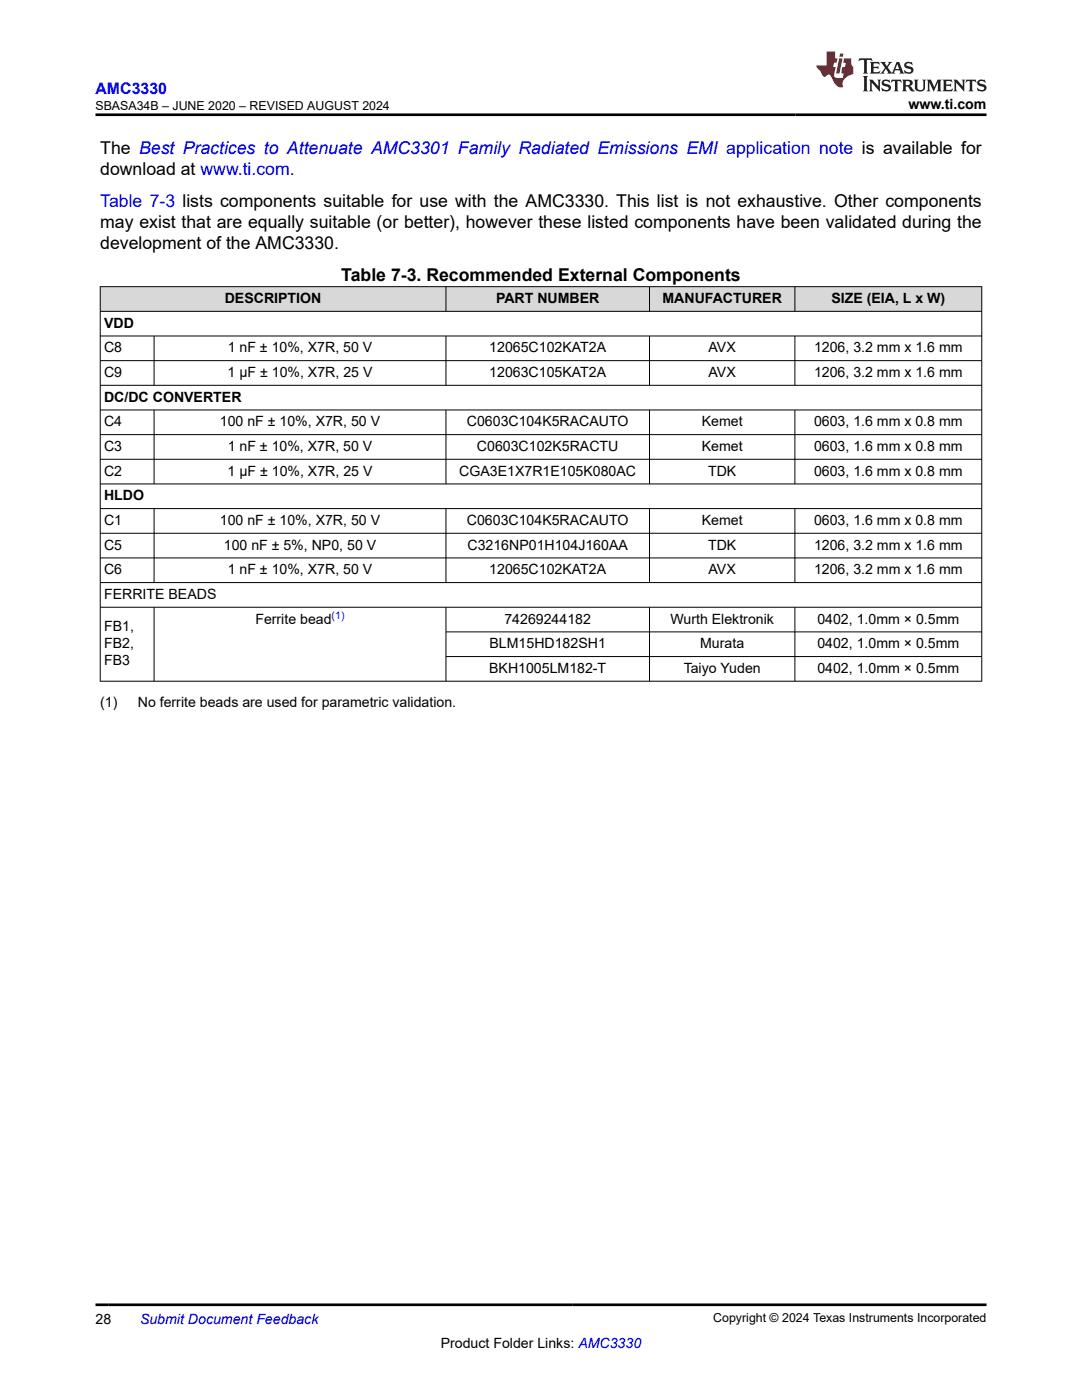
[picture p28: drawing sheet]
<svg xmlns="http://www.w3.org/2000/svg" width="216mm" height="279mm" viewBox="0 0 216 279" stroke-linecap="round" stroke-linejoin="round" font-family="sans-serif">
<defs><g id="words">
<g font-size="3.5">
<text x="20" y="30.6">The Best Practices to Attenuate AMC3301 Family Radiated Emissions EMI application note is available for</text>
<text x="20" y="34.9">download at www.ti.com.</text>
<text x="20" y="45.5">may exist that are equally suitable (or better), however these listed components have been validated during the</text>
<text x="20" y="49.7">development of the AMC3330.</text>
<text x="68.1" y="56">Table 7-3. Recommended External Components</text>
</g>
<text font-size="3.5" fill="#00f" x="20" y="41.2">Table 7-3 lists components suitable for use with the AMC3330. This list is not exhaustive. Other components</text>
<text font-size="3.2" fill="#00f" x="19" y="18.7">AMC3330</text>
<g font-size="2.8">
<text x="181.3" y="21.8">www.ti.com</text>
<text x="20.8" y="65.4">VDD</text>
<text x="44.8" y="60.5">DESCRIPTION</text>
<text x="99" y="60.5">PART NUMBER</text>
<text x="132.2" y="60.5">MANUFACTURER</text>
<text x="165.9" y="60.5">SIZE (EIA, L x W)</text>
<text x="20.8" y="70.3">C8</text>
<text x="45.4" y="70.3">1 nF ± 10%, X7R, 50 V</text>
<text x="97.6" y="70.3">12065C102KAT2A</text>
<text x="141.4" y="70.3">AVX</text>
<text x="162.4" y="70.3">1206, 3.2 mm x 1.6 mm</text>
<text x="20.8" y="75.2">C9</text>
<text x="45.4" y="75.2">1 µF ± 10%, X7R, 25 V</text>
<text x="97.6" y="75.2">12063C105KAT2A</text>
<text x="141.4" y="75.2">AVX</text>
<text x="162.4" y="75.2">1206, 3.2 mm x 1.6 mm</text>
<text x="20.8" y="80.2">DC/DC CONVERTER</text>
<text x="20.8" y="85.1">C4</text>
<text x="43.9" y="85.1">100 nF ± 10%, X7R, 50 V</text>
<text x="93.2" y="85.1">C0603C104K5RACAUTO</text>
<text x="140" y="85.1">Kemet</text>
<text x="162.4" y="85.1">0603, 1.6 mm x 0.8 mm</text>
<text x="20.8" y="90">C3</text>
<text x="20.8" y="94.9">C2</text>
<text x="45.4" y="94.9">1 µF ± 10%, X7R, 25 V</text>
<text x="45.4" y="90">1 nF ± 10%, X7R, 50 V</text>
<text x="91.6" y="94.9">CGA3E1X7R1E105K080AC</text>
<text x="95.2" y="90">C0603C102K5RACTU</text>
<text x="140" y="90">Kemet</text>
<text x="141.3" y="94.9">TDK</text>
<text x="162.4" y="90">0603, 1.6 mm x 0.8 mm</text>
<text x="162.4" y="94.9">0603, 1.6 mm x 0.8 mm</text>
<text x="20.8" y="99.9">HLDO</text>
<text x="20.8" y="104.8">C1</text>
<text x="43.9" y="104.8">100 nF ± 10%, X7R, 50 V</text>
<text x="93.2" y="104.8">C0603C104K5RACAUTO</text>
<text x="140" y="104.8">Kemet</text>
<text x="162.4" y="104.8">0603, 1.6 mm x 0.8 mm</text>
<text x="20.8" y="109.7">C5</text>
<text x="44.7" y="109.7">100 nF ± 5%, NP0, 50 V</text>
<text x="93.3" y="109.7">C3216NP01H104J160AA</text>
<text x="141.3" y="109.7">TDK</text>
<text x="162.4" y="109.7">1206, 3.2 mm x 1.6 mm</text>
<text x="20.8" y="114.6">C6</text>
<text x="20.8" y="119.5">FERRITE BEADS</text>
<text x="45.4" y="114.6">1 nF ± 10%, X7R, 50 V</text>
<text x="97.6" y="114.6">12065C102KAT2A</text>
<text x="141.4" y="114.6">AVX</text>
<text x="162.4" y="114.6">1206, 3.2 mm x 1.6 mm</text>
<text x="20.8" y="126">FB1,</text>
<text x="51" y="124.5">Ferrite bead</text>
<text x="100.7" y="124.5">74269244182</text>
<text x="133.8" y="124.5">Wurth Elektronik</text>
<text x="163.1" y="124.5">0402, 1.0mm × 0.5mm</text>
<text x="20.8" y="129.4">FB2,</text>
<text x="97.7" y="129.4">BLM15HD182SH1</text>
<text x="139.7" y="129.4">Murata</text>
<text x="163.1" y="129.4">0402, 1.0mm × 0.5mm</text>
<text x="20.8" y="132.8">FB3</text>
<text x="97.6" y="134.3">BKH1005LM182-T</text>
<text x="136.4" y="134.3">Taiyo Yuden</text>
<text x="163.1" y="134.3">0402, 1.0mm × 0.5mm</text>
<text x="20" y="141.1">(1)</text>
<text x="27.5" y="141.1">No ferrite beads are used for parametric validation.</text>
<text x="19" y="264.2">28</text>
<text x="87.9" y="269">Product Folder Links: AMC3330</text>
</g>
<text font-size="2.8" fill="#00f" x="27.9" y="264.2">Submit Document Feedback</text>
<g font-size="2.5">
<text x="19" y="21.9">SBASA34B – JUNE 2020 – REVISED AUGUST 2024</text>
<text x="142.3" y="263.9">Copyright © 2024 Texas Instruments Incorporated</text>
</g>
<text font-size="2.1" fill="#00f" x="66.2" y="123.5">(1)</text>
</g></defs>
<g fill="#d8d8d8">
<path d="M20 57.2h175.9v4.9h-175.9z" fill-rule="evenodd"/>
<path d="M20.1 57.3h68.8v4.8h-68.8z" fill-rule="evenodd"/>
<path d="M89 57.3h40.5v4.8h-40.5z" fill-rule="evenodd"/>
<path d="M129.7 57.3h28.9v4.8h-28.9z" fill-rule="evenodd"/>
<path d="M158.7 57.3h37.1v4.8h-37.1z" fill-rule="evenodd"/>
</g>
<g fill="none" stroke="#000" stroke-width=".2">
<path d="M19.9 57.2h176.1M20 57.1v78.9M89 57.1v5.1M129.6 57.1v5.1M158.6 57.1v5.1M195.9 57.1v78.9M19.9 62.1h176.1M19.9 67.1h176.1M19.9 72h176.1M19.9 76.9h176.1M30.7 67.1v9.9M89 67.1v9.9"/>
<path d="M129.6 67.1v9.9M158.6 67.1v9.9M19.9 81.8h176.1M19.9 86.7h176.1M19.9 91.7h176.1M19.9 96.6h176.1M30.7 81.8v14.8M89 81.8v14.8M129.6 81.8v14.8M158.6 81.8v14.8M19.9 101.5h176.1M19.9 106.4h176.1"/>
<path d="M19.9 111.3h176.1M19.9 116.3h176.1M30.7 101.5v14.8M89 101.5v14.8M129.6 101.5v14.8M158.6 101.5v14.8M19.9 121.2h176.1M30.7 121.2v14.8M89 121.2v14.8M89 126.1h107M89 131h107M129.6 121.2v14.8"/>
<path d="M158.6 121.2v14.8M196 136h-176.1"/>
</g>
<path d="M171.5 11.6l-.2 .6 .5-.2h.6v.1v2.2l-.2 .4h1l-.2-.4v-2.2v-.1h.5l.6 .2-.2-.6zM173.6 12.4l.2 .3v1.6l-.2 .4h1.9l.1-.6a1.08 1.08 0 0 1-1.3 .2v-.7h.6l.4 .2v-.7l-.4 .2h-.6v-.5l.2-.2a1 1 0 0 1 1 .3l-.1-.5zM175.7 12.4l.9 1.1-1 1.2h.9l-.2-.2 .5-.8 .4 .8-.2 .2h1.6l-.2-.2 .2-.5h.9l.1 .5-.1 .2h.9l-.2-.4-.8-1.9h-.5l-.9 2.1-.9-1.1 .9-1h-.8l.2 .2-.4 .6-.4-.6 .2-.2zM179 12.8l.4 1h-.7zM180.7 12.5a.65 .65 0 0 0-.2 .7 .65 .65 0 0 0 .6 .5l.6 .1 .1 .3a.79 .79 0 0 1-.7 .4 .79 .79 0 0 1-.7-.5l.1 .7 .2-.1a.93 .93 0 0 0 1.1 0 .93 .93 0 0 0 .4-.9 1.46 1.46 0 0 0-1.2-.6l-.1-.3a1.09 1.09 0 0 1 1.2 .2l-.2-.6-.1 .1-.5-.2zM172.2 15.2l.2 .4v2.2l-.2 .4h1l-.2-.4v-2.2l.2-.4zM173.4 15.9l.2 .4v1.5l-.2 .4h.8l-.3-.4 .1-1.3 1.6 1.8v-2l.2-.4h-.7l.1 .2 .1 1.1-1.2-1.3zM176.2 16a.65 .65 0 0 0-.2 .8 .65 .65 0 0 0 .6 .4l.6 .2 .1 .2a.79 .79 0 0 1-.7 .4 .79 .79 0 0 1-.7-.5l.1 .7 .2-.1a.93 .93 0 0 0 1.1 .1 .93 .93 0 0 0 .4-1 1.46 1.46 0 0 0-1.2-.5l-.1-.4a1.09 1.09 0 0 1 1.2 .2l-.1-.6-.2 .1-.5-.1zM177.9 15.9l-.1 .6a.63 .63 0 0 1 .8-.3v1.6l-.3 .4h1l-.2-.4v-1.6a.66 .66 0 0 1 .8 .3l-.1-.6zM180 15.9l.2 .4v1.5l-.2 .4h1l-.2-.2-.1-.7h.5l.1 .2a.79 .79 0 0 0 1.2 .6l-1-.9a.61 .61 0 0 0 .6-.6 .61 .61 0 0 0-.5-.7zM180.8 16.2h.1a.47 .47 0 0 1 .5 .1 .47 .47 0 0 1 .1 .5l-.1 .1-.7 .1zM182.3 15.9l.2 .2a2.27 2.27 0 0 0 .4 2 1.04 1.04 0 0 0 1.7-.7v-1.3l.2-.2h-.8l.2 .4v1.1a.6 .6 0 0 1-.6 .6 .6 .6 0 0 1-.6-.6v-1.1l.3-.4zM184.9 15.9l.2 .4v1.5l-.2 .4h.8l-.3-.4v-1.4l.9 1.9 .9-1.9v1.4l-.3 .4h1l-.2-.4v-1.5l.2-.4h-.8l-.7 1.5-.6-1.5zM188.1 15.9l.2 .4v1.5l-.2 .4h1.9l.1-.6a1.09 1.09 0 0 1-1.3 .2v-.7h.6l.4 .2v-.6l-.4 .2h-.6v-.6l.2-.1a1.01 1.01 0 0 1 1 .3l-.1-.6zM190.2 15.9l.3 .4v1.5l-.3 .4h.8l-.2-.4v-1.3l1.6 1.8v-2l.2-.4h-.7l.2 .2v1.1l-1.2-1.3zM192.8 15.9l-.1 .6a.63 .63 0 0 1 .8-.3v1.6l-.3 .4h1l-.2-.4v-1.6a.66 .66 0 0 1 .8 .3l-.1-.6zM195.2 16a.65 .65 0 0 0-.2 .8 .65 .65 0 0 0 .6 .4l.6 .2 .2 .2a.79 .79 0 0 1-.7 .4 .79 .79 0 0 1-.7-.5l.1 .7 .2-.1a.93 .93 0 0 0 1 .1 .93 .93 0 0 0 .5-1 1.46 1.46 0 0 0-1.3-.5v-.4a1.09 1.09 0 0 1 1.2 .2l-.2-.6-.2 .1-.5-.1z" fill="#231f20"/>
<path d="M164.9 10.3v2.7h-2l.1 .4 .8 1a.95 .95 0 0 0 1 .9 .59 .59 0 0 1 .5-.4 .59 .59 0 0 1 .5 .3l.4 .8a1.59 1.59 0 0 0 2.1 1.4 1.61 1.61 0 0 1 1-2.3l1-.3-.1-1.5a1.59 1.59 0 0 1-.3-1.7h-1.5l-.2 .9h.6l-.2 .9h-.5l-.2 .9v.3l.4 .1-.1 .9h-.7a.73 .73 0 0 1-1-.7l.3-1.5h-.5l.1-.9h.5l.2-.9h-.5v-1.3zM167.4 11.6l-.6 3.1h.7l.6-3.1zM167.6 10.7l-.1 .6h.7l.1-.6z" fill="#ed1c24"/>
<path d="M19 22.9h177.8M19 260.4h177.8" fill="none" stroke="#000" stroke-width=".53"/>
<use href="#words"/>
</svg>
